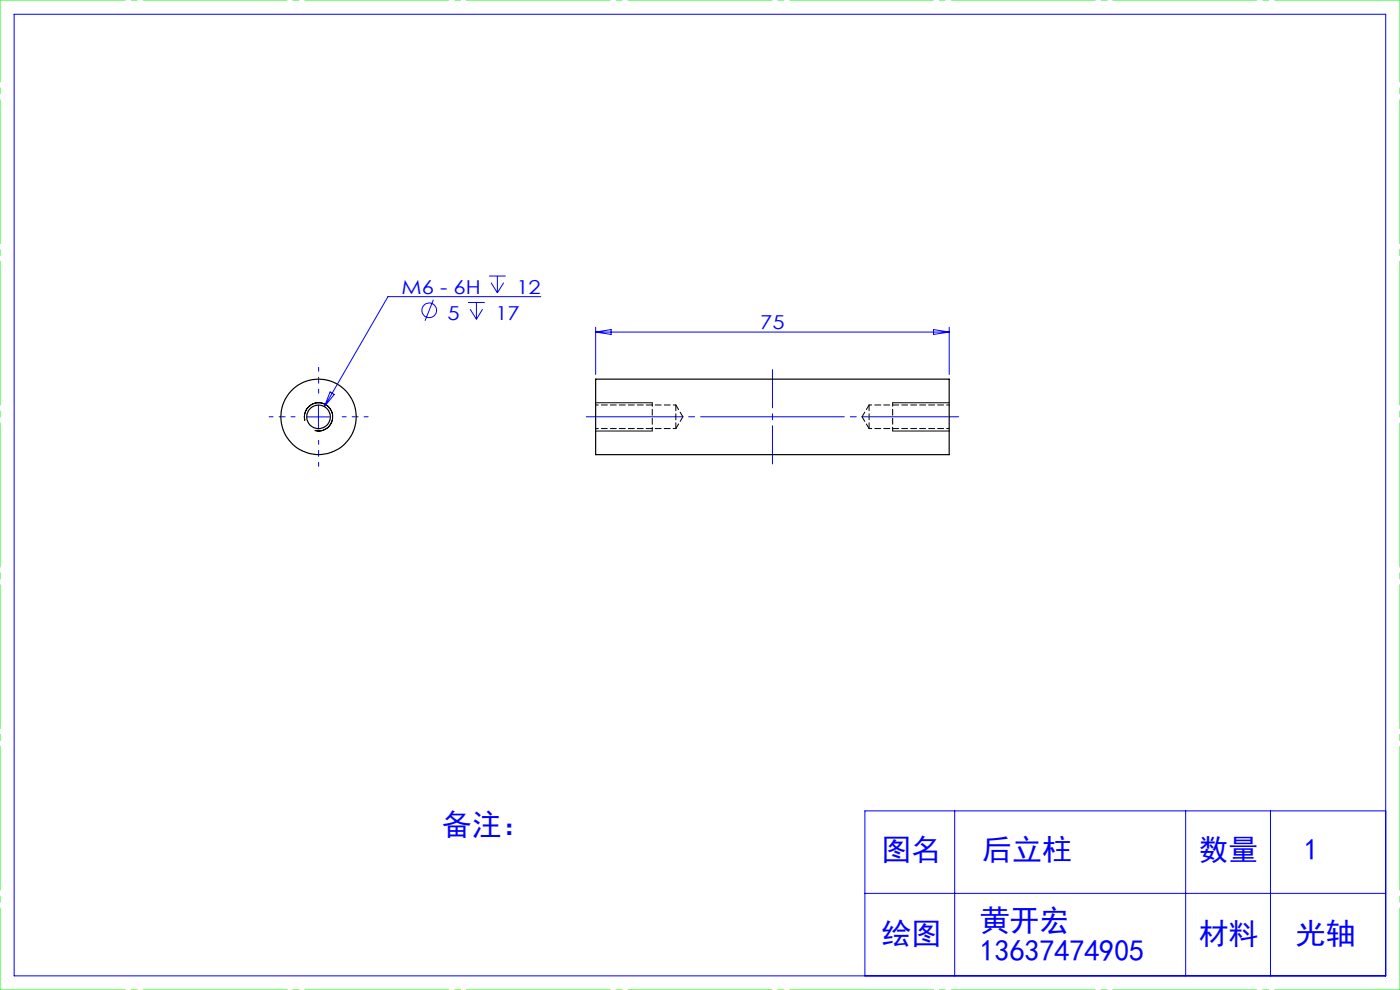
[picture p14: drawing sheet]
<svg xmlns="http://www.w3.org/2000/svg" width="297mm" height="210mm" viewBox="0 0 297 210" stroke-linecap="round" stroke-linejoin="round" font-family="sans-serif">
<defs><g id="words">
<g font-size="6.3" fill="#00f">
<text x="93.8" y="177.1">备注：</text>
<text x="187" y="182.5">图名</text>
<text x="208.4" y="182.5">后立柱</text>
<text x="254.3" y="182.5">数量</text>
<text x="276.6" y="182.5">1</text>
<text x="207.8" y="197.5">黄开宏</text>
<text x="187" y="200.3">绘图</text>
<text x="207.8" y="203.8">13637474905</text>
<text x="254.3" y="200.3">材料</text>
<text x="274.9" y="200.3">光轴</text>
</g>
<g font-size="4.1" fill="#00f">
<text x="85.2" y="62.4">M6 - 6H</text>
<text x="109.6" y="62.4">12</text>
<text x="94.9" y="68">5</text>
<text x="105.1" y="68">17</text>
<text x="161.3" y="69.8">75</text>
</g>
</g></defs>
<g fill="none" stroke="#00f" stroke-width=".21">
<path d="M3 3h291v204h-291zM103.8 58.6h3.5M104.2 60l1.3 2.1M105.5 58.6v3.5M106.9 60l-1.4 2.1M91.9 63.6l-1.7 4.4M99.3 64.2h3.5M99.7 65.6l1.4 2.1M101.1 64.2v3.5M102.4 65.6l-1.3 2.1M114.7 62.9h-32.4l-13.5 23.3M126.4 69.4v10"/>
<path d="M126.4 70.4h75M126.4 70.4l3.2-.5v1zM198 69.9l3.4 .5-3.4 .5zM201.4 69.4v10M65.1 88.4h5M67.6 85.9v5M70 83.1l.9 .6-2.1 2.5zM202.5 172v35M251.5 172v35M269.5 172v35M294 172h-110.5v35M183.5 189.5h110.5"/>
<circle cx="91" cy="65.8" r="1.56"/>
</g>
<path d="M64.7 89.2a3 3 0 0 1 2.6-3.8 3 3 0 0 1 3.3 3.3 3 3 0 0 1-3.8 2.6M126.4 91.4h12M126.4 85.4h12M189.4 91.4h12M189.4 85.4h12" fill="none" stroke="#000" stroke-width=".21"/>
<path d="M124.4 88.4h79" fill="none" stroke="#00f" stroke-width=".21" stroke-dasharray="30.5 1.3 1.3 1.3" stroke-dashoffset="10"/>
<path d="M163.9 98.4v-20" fill="none" stroke="#00f" stroke-width=".21" stroke-dasharray="30.5 1.3 1.3 1.3" stroke-dashoffset="22.4"/>
<path d="M0 0h297M0 210h297" fill="none" stroke="#0f0" stroke-width=".21" stroke-dasharray="30.5 1.3 1.3 1.3" stroke-dashoffset="3.9"/>
<path d="M0 210v-210M297 210v-210" fill="none" stroke="#0f0" stroke-width=".21" stroke-dasharray="30.5 1.3 1.3 1.3" stroke-dashoffset="13.1"/>
<path d="M62.6 88.4h-5.5M67.6 83.4v-5.5M67.6 93.4v5.5M72.6 88.4h5.5" fill="none" stroke="#00f" stroke-width=".21" stroke-dasharray="30.5 1.3 1.3 1.3" stroke-dashoffset="29.6"/>
<path d="M138.4 91.4v-6M189.4 85.4v6" fill="none" stroke="#000" stroke-width=".21" stroke-dasharray="1.3 .6" stroke-dashoffset=".5"/>
<g fill="none" stroke="#000" stroke-width=".25">
<path d="M126.4 80.4h75v16h-75z"/>
<circle cx="67.6" cy="88.4" r="2.51"/>
<circle cx="67.6" cy="88.4" r="8"/>
</g>
<path d="M143.4 90.9v-5M184.4 85.9v5" fill="none" stroke="#000" stroke-width=".21" stroke-dasharray="1.3 .6"/>
<path d="M126.4 90.9h17M143.4 85.9h-17M184.4 90.9h17M201.4 85.9h-17" fill="none" stroke="#000" stroke-width=".21" stroke-dasharray="1.3 .6" stroke-dashoffset=".7"/>
<path d="M143.4 90.9l1.5-2.5M144.9 88.4l-1.5-2.5M182.9 88.4l1.5 2.5M184.4 85.9l-1.5 2.5" fill="none" stroke="#000" stroke-width=".21" stroke-dasharray="1.3 .6" stroke-dashoffset=".1"/>
<use href="#words"/>
</svg>
